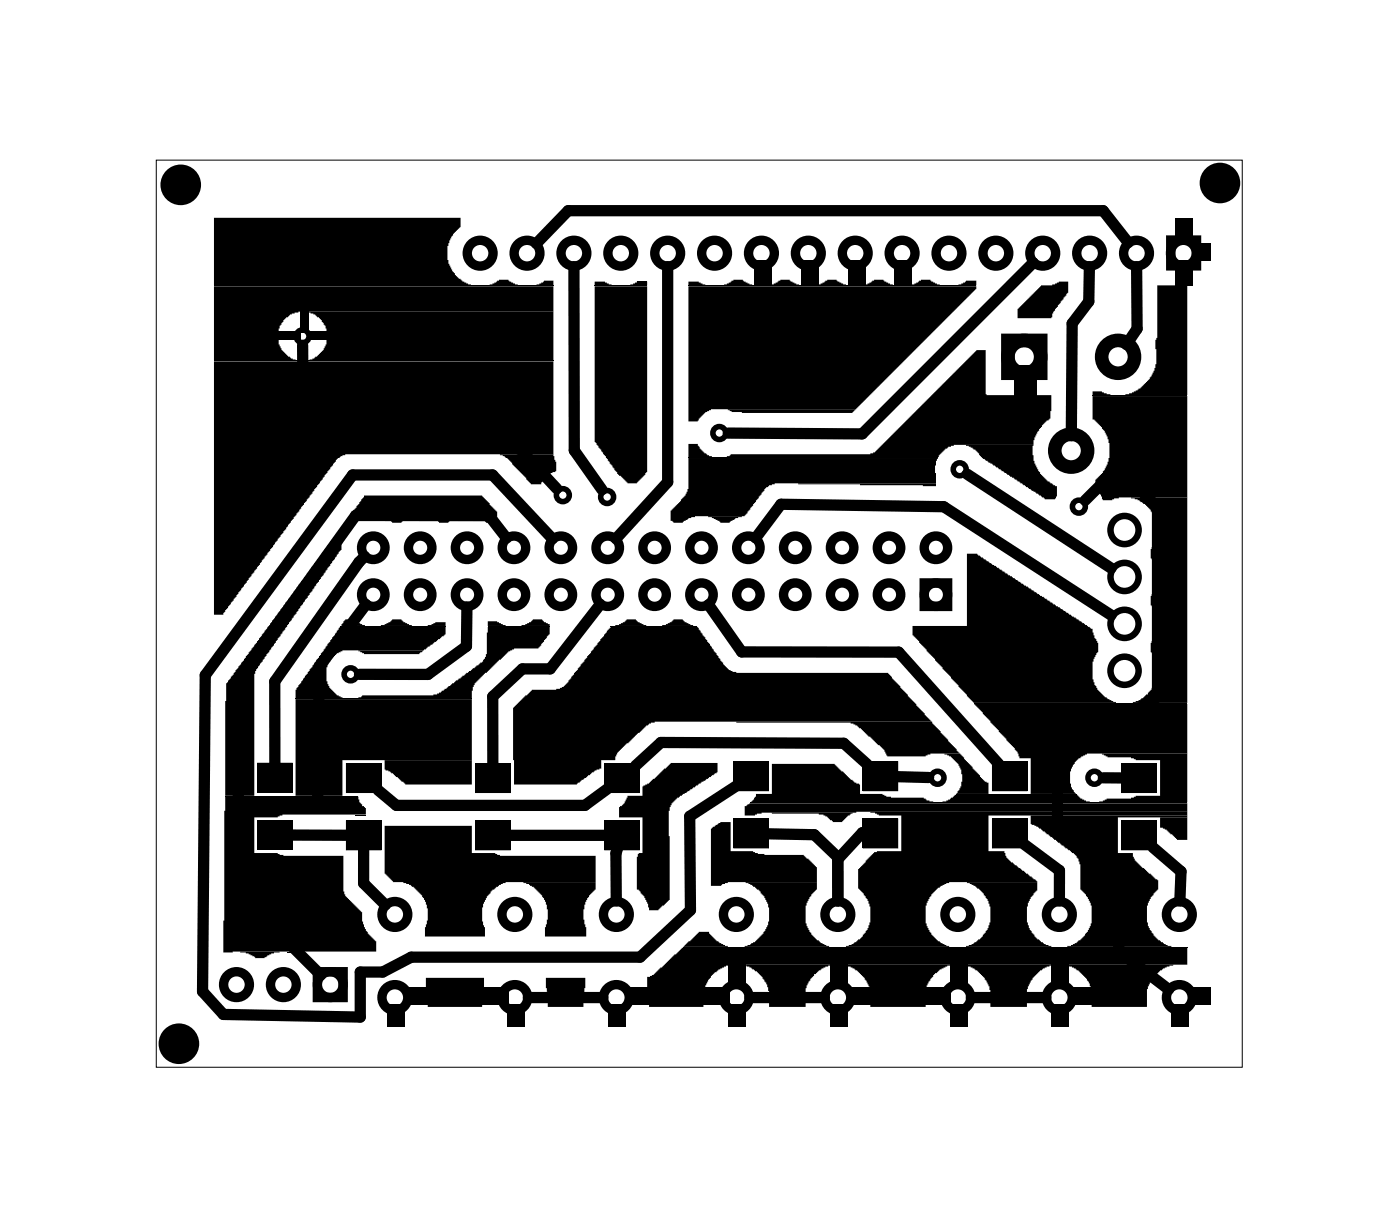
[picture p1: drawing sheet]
<svg xmlns="http://www.w3.org/2000/svg" width="76mm" height="66mm" viewBox="0 0 76 66" stroke-linecap="round" stroke-linejoin="round" font-family="sans-serif">
<g fill="none" stroke="#000" stroke-width=".05">
<path d="M8.5 8.7h58.8v49.1h-58.8zM11.6 15.5h18.4M11.6 19.5h18.4M32.2 15.5h2.9M37.3 15.5h15.6M16 37.8h9.6M18.5 33.9h5.6M26.4 33.9h3.4M33.1 33.9h4.7M37.3 24.8h13.5M52.8 38.1h11.5M59.2 21.4h5.1"/>
<path d="M12.2 43.1h7.2M37 51.3h27.3M40.6 43.5h23.7M51.8 43h6.5"/>
</g>
<g fill="#000">
<path d="M15.1 17.9h1.2v.5h-1.2zM16.2 16.8h.5v1.2h-.5zM16.7 17.9h1.1v.5h-1.1zM11.6 11.8h13.4v.5l-.5 .4-.3 .6v.8l.4 .8 .5 .3 .4 .2h-13.9zM26.5 15.4l.4-.1 .1-.2h.5l.1 .1 .5 .2zM29.1 15.4l.3-.1 .1-.1h.5v.2zM11.6 15.5h18.4v1.4h-13.8l-.7 .3-.4 .6v.9l.1 .3 .4 .3 .4 .2h-4.4zM16.6 16.9h13.4v2.6h-13.2l.4-.2 .3-.3 .2-.3v-.9l-.4-.6zM11.6 19.6h18.4v5h-11.4l-.4 .3-.5 .7-.1 .1-.7 1-.4 .5-1 1.5-.6 .7-.1 .2-.6 .7-.1 .3-1.2 1.5-.1 .2-.6 .7-.1 .3h-.5zM32.2 15.2h.6l.3 .2h-.9zM34.6 15.2h.5zM34.1 15.4h.2l.2-.2h.6v.2z"/>
<path d="M32.2 15.5h2.9v10.1l-.6 .6h-.5l-.4-.4h-.1l-1.3-1.9zM37.3 15.2h.6l.3 .2h-.9zM39.2 15.4l.4-.1 .1-.2h.5l.1 .1 .5 .2zM40.9 14.1h.9v1.3h-.9zM41.8 15.4l.3-.1 .2-.2h.5v.1l.5 .2zM43.4 14.1h.9v1.3h-.9zM44.3 15.4l.4-.1 .1-.2h.5l.1 .1 .4 .2zM45.9 14.1h1v1.3h-1zM46.8 15.4l.4-.1 .2-.2h.5v.1l.5 .2zM48.5 14.1h.9v1.3h-.9zM49.4 15.4l.2-.1 .3-.2h.5l.1 .1 .4 .2zM51.9 15.4h.2l.2-.2h.6v.2z"/>
<path d="M37.3 15.5h15.6v.2l-6.5 6.5h-7.9l-.3 .1-.4 .5h-.5zM39.4 24.7h.1l.1-.1 7.7-.1 5.6-5.5h.5l.1 2.4h3.5l-.1 1.3-.3 .2-.4 .5-.2 .4v.3h-4.3l-.5 .2-.3 .3v.1zM54.9 19.8h1.3v1.6h-1.3zM56.1 15.8l.3-.4h.6l.4-.2h.5v.7l-.8 1-.1 .3h-1.9v-.5zM62.7 15.4h1.6v6h-3.3l.8-.4 .5-.5 .3-.6v-1.5l.1-.1zM63.7 11.8h.9v1.4h-.9zM63.7 14.1h.9v1.3h-.9zM64.6 13.2h1v.9h-1zM18.1 29.1h.5l-.1 .7-.2 .1-1.4 2.1-.6 .8-1.7 2.5-.2 .1-.6 1.1v6.6h-1.6l.1-6.1zM18.7 33.5h.5l.1 .2 .5 .2h-1.3zM20.6 33.8h.2l.3-.1 .1-.2h.6l.1 .2 .4 .2zM20.6 27.9l1.8 .1h-.3l-.3 .3h-.6v-.1z"/>
<path d="M19.4 35.2l3.5 .1-.2 .1h-3zM23.2 33.8h.2l.2-.1h.5v.2zM18.4 33.9h5.7v.4l-1.1 .9h-4.4l-.4 .2-.3 .3-.2 .4v.8l.1 .3 .4 .4 .4 .2h-2.6l.1-.6 .2-.2 .2-.4 .4-.5zM23.1 27.9l1.9 .1h-.4l-.3 .3h-.5l-.1-.1zM16 37.9h9.6v3.3h-7v1.9h-2.6zM19.7 26.8h6.4l.8 .9v.2h-7l-.6 .3-.2 .2h-.5zM25.7 27.9h1.2v.3l-.1 .1h-.5v-.1zM26.4 33.6h.5l.5 .3h-1zM28.3 33.8h.2l.3-.1 .1-.2h.5l.1 .2 .3 .1v.1zM19.4 37.8h.2v-.2h4.1l2.5-1.8 .2-.4v-1.5h3.4v.4l-.6 .8h-1.4l-.3 .2-.4 .4h-.1l-1.3 1.3-.1 .4v.4zM27.1 24.6h2.9l.1 .4v.5l-.5 .3-.3 .4h-.5l-1.3-1.4zM33.3 33.8h.2l.3-.1 .1-.2h.6l.1 .2 .4 .2z"/>
<path d="M35.9 33.8h.2l.3-.1 .1-.2h.5l.1 .2 .5 .2zM28 38.1l.8-.8h1.3l.4-.1 2.6-3.3h4.7l1.4 2.1 .3 .3 .4 .1h8.2l2.4 2.7h-15l-.5 .2-1 .9h-.1l-.5 .5-.1 .5h-.7v.4l-.4 .1-.9 .8h-3.5v-4.2zM37.3 24h.5l.1 .3 .3 .2 .4 .2h-1.3zM38.4 27.9l1.8 .1h-.4l-.3 .3h-.5v-.1zM39.4 22.2h6.9l-.1 .2h-6l-.6-.1zM39.9 39.1h10.6v.1l.5 .4v.1l.4 .3v.1l.4 .4 .2 .3h-1.6l-.3 .2h-2l-.2-.4-.2-.3h-.1l-1-.9-.5-.3zM43.2 26.2h7.5v.1zM37.3 24.8h13.5l-.1 .4v1h-8.7l-.6 .3-1.1 1.4h-2.6l-.4 .1-.3 .3h-.5l-.2-.1v-.6l.8-.8 .2-.3zM52.4 30h.5l.9 .6h.2l.6 .5 .2 .1 .7 .5 .2 .1 .6 .5h.3l.6 .5 .2 .1 .7 .5 1.1 .6 .1 .6 .2 .2v.5l-.1 .1-.2 .4v1l.1 .3 .3 .4 .4 .4 .5 .2h-7.8l-.3-.3v-.2l-.5-.4-.4-.6-2.1-2.2v-.5h3zM52.3 24.1h3.7l-.1 .5 .1 .5 .3 .6 .5 .4 .5 .2-.1 .7h-.6l-2.8-1.9-.6-.3-.4-.5zM59.2 21.2h.5l.5 .2h-1zM59.2 21.4h5.1v5.5h-3.7l-.3 .2-.6-.1-.1-.2-.3-.3v-.5l.5-.4 .2-.4 .1-.4v-.8l-.2-.7-.6-.6h-.1z"/>
<path d="M61.3 26.9h3v11.2h-2.9l.4-.2 .3-.3h.1v-.1l.3-.3 .2-.6-.1-.8-.3-.5v-.5l.3-.4 .1-.4-.1-.8-.3-.4v-.5l.3-.4 .1-.4-.1-.8-.3-.5v-.5l.3-.3 .1-.4v-.6l-.2-.5-.2-.3-.6-.5zM52.8 38.1h11.5v2.7h-5.4l-.7 .5-.2 .5v.8l.3 .4h-2.5v-1.9h-.6l-.2-.6-.5-.4v-.1zM13.9 44.4h1.9v1.6h-1.9zM13.9 41.3h1.9v1.6h-1.9zM13 51.5l2.1 .1h-.4l-.4 .3h-.5l-.3-.3zM15.6 51.5l.6 .1zM12.2 43.1h7.2l.1 .3 .3 .3v.4h-4.5l-.3 .2h-1.2v1.9h1.2l.4 .1h3.2l.1 2.1 .9 1v.5l.1 .3 .2 .4 .5 .4v.5l-8.3 .1zM19.3 44.1l.5 .1zM18.8 41.3h1.9v1.6h-1.9zM18.8 44.4h1.9v1.6h-1.9zM21 54.4h.9v1.2h-.9zM21.9 53.5h1.4v.9h-1.4z"/>
<path d="M20.8 41.2h4.8v1.3h-3.6l-.7-.6-.5-.2zM20.8 44.7h4.8v1.5h1.2l.3 .1h5.2v1.5h-4.9l-.7 .4-.5 .7-.1 1 .2 .3v.5h-3.3v-.5l.2-.4v-.6l-.2-.6-.7-.7-.4-.1h-.6l-.5-.5zM25.8 44.4h1.9v1.6h-1.9zM25.8 41.3h1.9v1.6h-1.9zM23.1 52.9h3.1l-.1 1.6h-2.9zM26.1 53.5h1.4v.9h-1.4zM27.5 54.4h.9v1.2h-.9zM29.6 52.9h2.1l-.1 1.6h-1.9zM28.4 47.8h3.9v.4l-.5 .4-.2 .6 .2 1.5h-2.3v-.5l.2-.4-.1-1-.2-.3-.5-.5zM33 54.4h.9v1.2h-.9zM32.8 41.3h1.9v1.6h-1.9zM32.8 44.4h1.9v1.6h-1.9z"/>
<path d="M33.9 53.5h1.4v.9h-1.4zM37.1 51.2l.8-.7h.5v.1l.4 .4 .6 .3h-2.4zM34 43.1h.8v-.5l.4-.2 1.1-1.1h2.6l-.1 .6-2.1 1.3-.4 .5v5l-.6 .6h-.5l-.1-.4-.2-.4-.3-.3h-.1v-1.8l.1-.2h.2v-1.9h-1.3v-.6l.3-.2zM38.1 53.5h1.4v.9h-1.4zM38.5 44.9l.5-.4h.6v1.6h1.2l.3 .1 .3 .1h2.1l.8 .6v.9h-4.9l-.3 .1v.1h-.6zM39.8 44.3h1.9v1.6h-1.9zM39.8 41.2h1.9v1.6h-1.9zM39.5 52.1h.9v1.4h-.9zM39.5 54.4h.9v1.2h-.9zM40.4 47.8h3.9v.4l-.3 .2-.4 .6v1l.3 .5 .2 .3 .4 .3 .4 .2h-4.6l.6-.3 .5-.4 .3-.7v-.8l-.3-.6-.3-.3zM40.2 52.2l4.9 .1h-.4l-.3 .2-.6 .6-.2 .4v1h-1.9v-.8l-.2-.5-.5-.6zM41.8 41.4h3.4l.9 .8 .5 .3v.5h1.2l.5 .2h1.7l.2 .1 .4 .1h-9.9l.3-.3v-.1h.8z"/>
<path d="M45 52.1h.9v1.4h-.9zM45 54.4h.9v1.2h-.9zM41.8 44l4.4 .1-.3 .1-.3 .3h-.5l-.3-.3-.4-.1zM46.8 44.3h1.9v1.6h-1.9zM46.8 41.2h1.9v1.6h-1.9zM45.9 53.5h1.4v.9h-1.4zM50.1 53.5h1.4v.9h-1.4zM45.7 52.2l5.9 .1h-.3l-.4 .2-.6 .6-.2 .4v1h-2.9v-1l-.3-.4-.5-.6zM51.2 40.8h.8l.7 .7v.1l.4 .4v.1l.2 .2 .3 .1v.6h-1.8l.3-.4v-.3v-.6l-.2-.3-.4-.4zM51.5 52.1h.9v1.4h-.9zM51.5 54.4h.9v1.2h-.9zM53.8 44.3h1.9v1.6h-1.9z"/>
<path d="M53.8 41.2h1.9v1.6h-1.9zM52.4 47.8h3.8v.4l-.2 .2-.3 .5-.1 1 .2 .4 .3 .5 .5 .3 .4 .2h-4.7l.4-.2 .4-.3 .4-.5 .2-.4v-.8l-.2-.4-.5-.6zM52.2 52.2l4.9 .1h-.4l-.4 .2-.5 .6-.2 .4v1h-1.9v-.9l-.2-.5-.6-.6zM57 52.1h.9v1.4h-.9zM57 54.4h.9v1.2h-.9zM51.1 43.4l.4-.1 .2-.3h6.7l.1 .2 .5 .2zM57.9 53.5h1.3v.9h-1.3zM60.8 41.3h1.9v1.6h-1.9zM60.8 44.4h1.9v1.6h-1.9zM57.7 52.2l5.9 .1-.6 .1-.6 .6-.3 .5v1h-3v-1l-.1-.4-.6-.6zM59.7 40.8h4.6v2.6h-4.8l.5-.2h1.3l.2-.1h1.3v-1.9h-1.3l-.2-.2h-1.3zM40.3 43.6l.3-.1h23.7v.4h-17.9l-5.1 .1-.4 .2h-.6z"/>
<path d="M47.2 43.9h17.1v.3h-10.7v1.9h.8l.1 .3 .3 .3 .3 .1 1.1 1h-4.8l-.6 .3-.3 .3-.3 .5-.1 1.1 .3 .5 .2 .3 .4 .3 .4 .2h-5.6l.4-.2 .5-.4 .5-.8v-.8l-.1-.3-.3-.4-.3-.3v-1.1l.9-.9h1.4v-1.9h-1.2zM55.8 44.2h8.5v.1h-3.7v1.9h.8l.1 .4 1.2 1.1v.5l-.4 .4-.2 .4 .1 1.1 .5 .8 .8 .4h-5.7l.7-.4 .4-.4 .2-.5v-1l-.3-.6-.3-.2v-1.4l-.1-.3-.2-.3-.5-.3-1.5-1.1-.3-.1zM62.8 44.3h1.5v1.2h-.5l-.6-.6-.4-.1zM35.1 52.9l.3-.1 1.5-1.5h27.4v.9h-24.8l-.6 .3-.5 .5-.3 .7v.8h-2.9zM63.5 54.4h.9v1.2h-.9zM64.4 53.5h1.2v.9h-1.2z"/>
<path d="M13.9 44.4h2v1.6h-2zM13.9 44.4v1.6h1.9v-1.6z"/>
<path d="M13.9 41.3h2v1.6h-2zM13.9 41.3v1.6h1.9v-1.6z"/>
<path d="M18.7 41.3h2v1.6h-2zM18.8 41.3v1.6h1.9v-1.6z"/>
<path d="M18.7 44.4h2v1.6h-2zM18.8 44.4v1.6h1.9v-1.6z"/>
<path d="M25.7 44.4h2v1.6h-2zM25.8 44.4v1.6h1.9v-1.6z"/>
<path d="M25.7 41.3h2v1.6h-2zM25.8 41.3v1.6h1.9v-1.6z"/>
<path d="M32.7 41.3h2v1.6h-2zM32.8 41.3v1.6h1.9v-1.6z"/>
<path d="M32.7 44.4h2v1.6h-2zM32.8 44.4v1.6h1.9v-1.6z"/>
<path d="M39.7 44.3h2v1.6h-2zM39.8 44.3v1.6h1.9v-1.6z"/>
<path d="M39.7 41.2h2v1.6h-2zM39.8 41.2v1.6h1.9v-1.6z"/>
<path d="M46.7 44.3h2v1.6h-2zM46.8 44.3v1.6h1.9v-1.6z"/>
<path d="M46.7 41.2h2v1.6h-2zM46.8 41.2v1.6h1.9v-1.6z"/>
<path d="M53.7 44.3h2v1.6h-2zM53.8 44.3v1.6h1.9v-1.6z"/>
<path d="M53.7 41.2h2v1.6h-2zM53.8 41.2v1.6h1.9v-1.6z"/>
<path d="M60.7 41.3h2v1.6h-2zM60.8 41.3v1.6h1.9v-1.6z"/>
<path d="M60.7 44.4h2v1.6h-2zM60.8 44.4v1.6h1.9v-1.6z"/>
</g>
<g fill="#000">
<circle cx="9.8" cy="10" r="1.1"/>
<circle cx="22.8" cy="13.3" r=".95"/>
<circle cx="33.7" cy="17.4" r=".95"/>
<circle cx="49.2" cy="17.3" r=".95"/>
<circle cx="66.1" cy="9.9" r="1.1"/>
<circle cx="23.7" cy="39.5" r=".95"/>
<circle cx="52.4" cy="22.4" r=".95"/>
<circle cx="62.6" cy="23.2" r=".95"/>
<circle cx="9.7" cy="56.5" r="1.1"/>
<circle cx="24.3" cy="46.5" r=".95"/>
</g>
<g fill="none" stroke="#000" stroke-width=".51">
<path d="M63.4 13h1.4v1.4h-1.4zM50.1 31.6h1.2v1.2h-1.2zM17.2 52.6h1.4v1.4h-1.4z"/>
<circle cx="26" cy="13.7" r=".7"/>
<circle cx="28.6" cy="13.7" r=".7"/>
<circle cx="31.1" cy="13.7" r=".7"/>
<circle cx="33.6" cy="13.7" r=".7"/>
<circle cx="36.2" cy="13.7" r=".7"/>
<circle cx="38.7" cy="13.7" r=".7"/>
<circle cx="41.3" cy="13.7" r=".7"/>
<circle cx="43.8" cy="13.7" r=".7"/>
<circle cx="46.3" cy="13.7" r=".7"/>
<circle cx="48.9" cy="13.7" r=".7"/>
<circle cx="51.4" cy="13.7" r=".7"/>
<circle cx="54" cy="13.7" r=".7"/>
<circle cx="56.5" cy="13.7" r=".7"/>
<circle cx="59" cy="13.7" r=".7"/>
<circle cx="61.6" cy="13.7" r=".7"/>
<circle cx="64.1" cy="13.7" r=".7"/>
<circle cx="20.2" cy="29.7" r=".64"/>
<circle cx="20.2" cy="32.2" r=".64"/>
<circle cx="22.8" cy="32.2" r=".64"/>
<circle cx="22.8" cy="29.7" r=".64"/>
<circle cx="25.3" cy="32.2" r=".64"/>
<circle cx="25.3" cy="29.7" r=".64"/>
<circle cx="27.8" cy="29.7" r=".64"/>
<circle cx="27.8" cy="32.2" r=".64"/>
<circle cx="30.4" cy="32.2" r=".64"/>
<circle cx="30.4" cy="29.7" r=".64"/>
<circle cx="32.9" cy="32.2" r=".64"/>
<circle cx="32.9" cy="29.7" r=".64"/>
<circle cx="35.5" cy="32.2" r=".64"/>
<circle cx="35.5" cy="29.7" r=".64"/>
<circle cx="38" cy="29.7" r=".64"/>
<circle cx="38" cy="32.2" r=".64"/>
<circle cx="40.5" cy="32.2" r=".64"/>
<circle cx="40.5" cy="29.7" r=".64"/>
<circle cx="43.1" cy="29.7" r=".64"/>
<circle cx="43.1" cy="32.2" r=".64"/>
<circle cx="45.6" cy="32.2" r=".64"/>
<circle cx="45.6" cy="29.7" r=".64"/>
<circle cx="48.2" cy="29.7" r=".64"/>
<circle cx="48.2" cy="32.2" r=".64"/>
<circle cx="50.7" cy="32.2" r=".64"/>
<circle cx="50.7" cy="29.7" r=".64"/>
<circle cx="12.8" cy="53.3" r=".7"/>
<circle cx="15.4" cy="53.3" r=".7"/>
<circle cx="17.9" cy="53.3" r=".7"/>
<circle cx="21.4" cy="49.5" r=".7"/>
<circle cx="21.4" cy="54" r=".7"/>
<circle cx="27.9" cy="49.5" r=".7"/>
<circle cx="27.9" cy="54" r=".7"/>
<circle cx="33.4" cy="49.5" r=".7"/>
<circle cx="33.4" cy="54" r=".7"/>
<circle cx="39.9" cy="49.5" r=".7"/>
<circle cx="39.9" cy="54" r=".7"/>
<circle cx="45.4" cy="49.5" r=".7"/>
<circle cx="45.4" cy="54" r=".7"/>
<circle cx="51.9" cy="49.5" r=".7"/>
<circle cx="51.9" cy="54" r=".7"/>
<circle cx="57.4" cy="49.5" r=".7"/>
<circle cx="57.4" cy="54" r=".7"/>
<circle cx="63.9" cy="49.5" r=".7"/>
<circle cx="63.9" cy="54" r=".7"/>
</g>
<g fill="none" stroke="#000" stroke-width=".74" stroke-linecap="butt">
<path d="M54.6 18.4h1.8v1.8h-1.8z"/>
<circle cx="55.5" cy="19.3" r=".89"/>
<circle cx="60.6" cy="19.3" r=".89"/>
<circle cx="58" cy="24.4" r=".89"/>
</g>
<g fill="none" stroke="#000" stroke-width=".35">
<circle cx="60.9" cy="36.3" r=".76"/>
<circle cx="60.9" cy="28.7" r=".76"/>
<circle cx="60.9" cy="31.2" r=".76"/>
<circle cx="60.9" cy="33.8" r=".76"/>
</g>
<g fill="none" stroke="#000" stroke-width=".3">
<circle cx="16.4" cy="18.2" r=".35"/>
<circle cx="19" cy="36.5" r=".35"/>
<circle cx="30.5" cy="26.8" r=".35"/>
<circle cx="32.9" cy="26.9" r=".35"/>
<circle cx="39" cy="23.4" r=".35"/>
<circle cx="52" cy="25.4" r=".35"/>
<circle cx="58.4" cy="27.4" r=".35"/>
<circle cx="50.8" cy="42.1" r=".35"/>
<circle cx="59.3" cy="42.1" r=".35"/>
</g>
<g fill="none" stroke="#000" stroke-width=".61">
<path d="M16.4 18.7v1.6l4.2 3.2h6.8l2.8 3M31.1 14.4v10l1.5 2.1M36.2 14.4v11.7l-2.8 3.1M56 14.2l-9.3 9.3-7.2-.1M59 14.4v1.9l-.9 1.2-.1 6.1M61.1 13.1l-1.3-1.7h-29l-1.7 1.8M61.6 14.4v3.4l-.6 .9M19.8 30.1l-.4 .3-4.5 6.5v4.5M19.8 32.7l-2.5 3.4-.1 7.6h-4.3M25.3 32.9v2.1l-2.1 1.5h-3.7M27.4 29.1l-.9-1.2h-7.2l-6.3 8.7-.1 7.1M29.9 29.2l-3.2-3.5h-7.6l-8 10.9-.1 17.1 1.1 1.2 7.4 .2v-2.5h1.2l1.6-.8h12.4l2.7-2.5v-5.1l2.5-1.6"/>
<path d="M32.5 32.7l-2.7 3.5h-1.5l-1.6 1.5v3.8M38.4 32.7l1.8 2.6h8.5l5.4 6.1M40.9 29.1l1.4-1.8 8.8 .1 9.1 5.9M52.4 25.7l7.8 5.1M58.8 27.1l1.8-1.8 2.1 2.2v10.2l-5.4 3.5v3.5l3.3 2.9v3.9l2.7 2.1M12.9 43.7v4.6l4.5 4.5M15.7 45.2h3.2M19.7 45.9v1.9l1.2 1.2M27.5 45.2h5.4M28.6 54h4.1M32.9 42.7l-1.2 .9h-10.2l-1-.8M33.5 45.9l-.1 .3v2.6"/>
<path d="M40.6 54h4.1M41.5 45.1l2.6 .1 1.3 1.2v2.4M46.9 45.1h-.2l-1.3 1.4M47 41.4l-1.3-1.2h-9.9l-1.4 1.3M48.5 42l1.8 .1M52.6 54h4.1M55.5 45.7l1.9 1.4v1.7M59.8 42.1h1.1M62.5 45.9l1.5 1.3-.1 1.6"/>
</g>
</svg>
